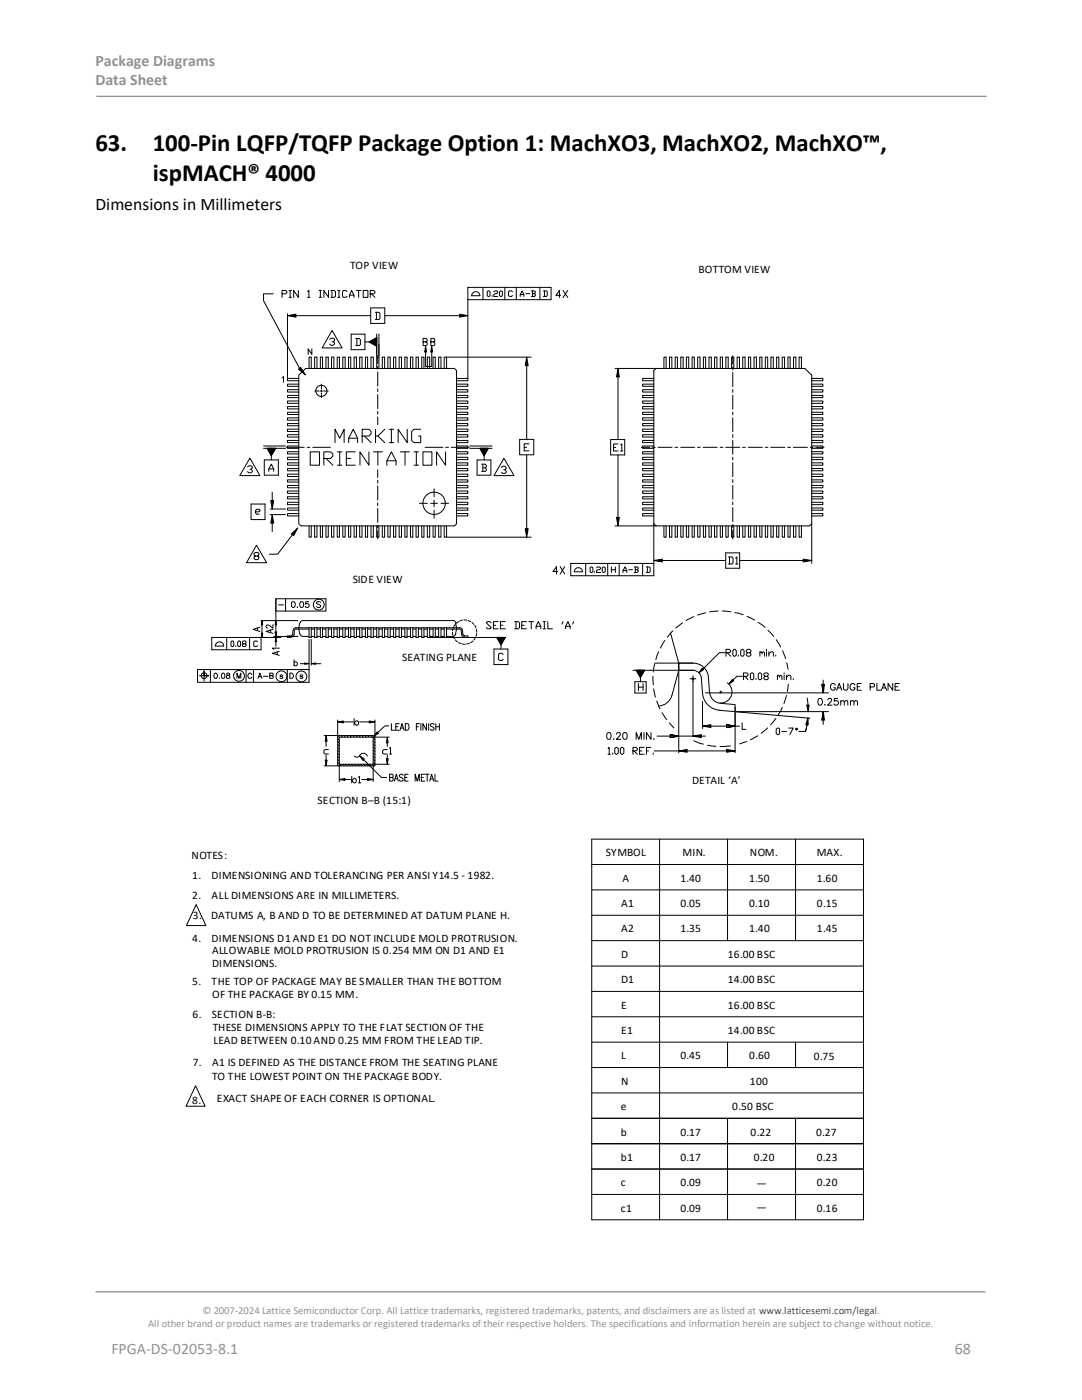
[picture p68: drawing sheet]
<svg xmlns="http://www.w3.org/2000/svg" width="216mm" height="279mm" viewBox="0 0 216 279" stroke-linecap="round" stroke-linejoin="round" font-family="sans-serif">
<defs><g id="words">
<g font-size="5">
<text x="19" y="30.1">63.</text>
<text x="30.5" y="30.1">100-Pin LQFP/TQFP Package Option 1: MachXO3, MachXO2, MachXO™,</text>
<text x="30.5" y="36.1">ispMACH® 4000</text>
</g>
<text font-size="3.5" x="19" y="41.9">Dimensions in Millimeters</text>
<g font-size="3.2" fill="#919195">
<text x="19" y="13.2">Package Diagrams</text>
<text x="19" y="17.1">Data Sheet</text>
<text x="22.2" y="270.2">FPGA-DS-02053-8.1</text>
<text x="190.5" y="270.2">68</text>
</g>
<g font-size="2.3">
<text x="69.9" y="53.8">TOP VIEW</text>
<text x="139.4" y="54.4">BOTTOM VIEW</text>
<text x="70.4" y="116.4">SIDE VIEW</text>
<text x="80.2" y="131.8">SEATING PLANE</text>
<text x="63.4" y="160.5">SECTION B–B (15:1)</text>
<text x="138.1" y="156.5">DETAIL A</text>
<text x="38.2" y="171.5">NOTES:</text>
<text x="120.9" y="170.9">SYMBOL</text>
<text x="136.2" y="170.9">MIN.</text>
<text x="149.6" y="170.9">NOM.</text>
<text x="163" y="170.9">MAX.</text>
<text x="38.4" y="179.4">2.</text>
<text x="38.4" y="175.5">1.</text>
<text x="42.2" y="179.4">ALL DIMENSIONS ARE IN MILLIMETERS.</text>
<text x="42.2" y="175.5">DIMENSIONING AND TOLERANCING PER ANSI Y14.5 - 1982.</text>
<text x="124.2" y="176.1">A</text>
<text x="135.8" y="176.1">1.40</text>
<text x="149.5" y="176.1">1.50</text>
<text x="163" y="176">1.60</text>
<text x="38.5" y="183.5">3.</text>
<text x="42.1" y="183.4">DATUMS A, B AND D TO BE DETERMINED AT DATUM PLANE H.</text>
<text x="123.9" y="181">A1</text>
<text x="135.8" y="181">0.05</text>
<text x="149.5" y="181">0.10</text>
<text x="163" y="181">0.15</text>
<text x="38.4" y="187.9">4.</text>
<text x="42.2" y="187.9">DIMENSIONS D1 AND E1 DO NOT INCLUDE MOLD PROTRUSION.</text>
<text x="42.3" y="190.3">ALLOWABLE MOLD PROTRUSION IS 0.254 MM ON D1 AND E1</text>
<text x="123.9" y="191.2">D</text>
<text x="123.9" y="186.1">A2</text>
<text x="135.8" y="186.1">1.35</text>
<text x="145.2" y="191.2">16.00 BSC</text>
<text x="149.5" y="186.1">1.40</text>
<text x="163" y="186.1">1.45</text>
<text x="38.4" y="196.6">5.</text>
<text x="42.2" y="196.6">THE TOP OF PACKAGE MAY BE SMALLER THAN THE BOTTOM</text>
<text x="42.3" y="192.9">DIMENSIONS.</text>
<text x="123.9" y="196.2">D1</text>
<text x="145.2" y="196.2">14.00 BSC</text>
<text x="38.4" y="203.1">6.</text>
<text x="42.3" y="203.1">SECTION B-B:</text>
<text x="42.3" y="199.2">OF THE PACKAGE BY 0.15 MM.</text>
<text x="123.9" y="201.3">E</text>
<text x="145.2" y="201.3">16.00 BSC</text>
<text x="42.5" y="205.8">THESE DIMENSIONS APPLY TO THE FLAT SECTION OF THE</text>
<text x="42.6" y="208.4">LEAD BETWEEN 0.10 AND 0.25 MM FROM THE LEAD TIP.</text>
<text x="123.9" y="206.4">E1</text>
<text x="145.2" y="206.4">14.00 BSC</text>
<text x="38.4" y="212.8">7.</text>
<text x="42.3" y="212.8">A1 IS DEFINED AS THE DISTANCE FROM THE SEATING PLANE</text>
<text x="42.3" y="215.6">TO THE LOWEST POINT ON THE PACKAGE BODY.</text>
<text x="123.9" y="211.4">L</text>
<text x="135.8" y="211.4">0.45</text>
<text x="149.5" y="211.4">0.60</text>
<text x="162.4" y="211.5">0.75</text>
<text x="38.4" y="220.2">8.</text>
<text x="43.3" y="219.9">EXACT SHAPE OF EACH CORNER IS OPTIONAL.</text>
<text x="123.9" y="221.6">e</text>
<text x="123.9" y="216.5">N</text>
<text x="146.1" y="221.6">0.50 BSC</text>
<text x="149.6" y="216.5">100</text>
<text x="123.9" y="226.6">b</text>
<text x="135.8" y="226.6">0.17</text>
<text x="149.8" y="226.6">0.22</text>
<text x="162.8" y="226.7">0.27</text>
<text x="123.9" y="231.7">b1</text>
<text x="135.8" y="231.7">0.17</text>
<text x="150.4" y="231.7">0.20</text>
<text x="163" y="231.7">0.23</text>
<text x="123.9" y="236.8">c</text>
<text x="135.8" y="236.8">0.09</text>
<text x="151" y="236.9">—</text>
<text x="163" y="236.8">0.20</text>
<text x="123.9" y="241.8">c1</text>
<text x="135.8" y="241.8">0.09</text>
<text x="151" y="241.7">—</text>
<text x="163" y="241.8">0.16</text>
</g>
<g font-size="2.1" fill="#919195">
<text x="40.4" y="262.3">© 2007-2024 Lattice Semiconductor Corp. All Lattice trademarks, registered trademarks, patents, and disclaimers are as listed at www.latticesemi.com/legal.</text>
<text x="29.6" y="264.9">All other brand or product names are trademarks or registered trademarks of their respective holders. The specifications and information herein are subject to change without notice.</text>
</g>
</g></defs>
<path d="M19.2 19.2h177.6M19 257.8h177.6" fill="none" stroke="#919195" stroke-width=".26"/>
<g fill="none" stroke="#000" stroke-width=".2">
<path d="M54.5 58.6h-1.9v1.4l7.2 13.5M56.3 58.6h.7l.2-.2v-.2l-.2-.2h-.7v1.3M57.7 58h.5M57.7 59.3h.5M57.9 58v1.3M59.5 58v1.3l-.9-1.3v1.3M61.4 58.2l.2-.2v1.3M61.4 59.3h.4M63.7 58h.5M63.7 59.3h.5M63.9 58v1.3M65.6 58v1.3l-1-1.3v1.3"/>
<path d="M66 58h.7l.2 .2v.9l-.2 .2h-.7M66.2 58v1.3M67.4 58h.4M67.4 59.3h.4M67.6 58v1.3M69.3 58.2l-.3-.2h-.5l-.2 .2v.9l.2 .2h.5l.3-.2M69.7 59.3v-.4l.5-.9 .4 .9v.4M69.7 58.9h.9M71.1 58h.9M71.6 58v1.3M72.5 58h.9v1.3h-.9zM73.9 58.6h.7l.2-.2v-.2l-.2-.2h-.7v1.3"/>
<path d="M74.1 58.6l.7 .7M93.4 59.8h16.6v-2.4h-16.6v18.1M94.1 59h1.6M94.1 59a.82 .82 0 0 1 .8-.8 .82 .82 0 0 1 .9 .8M96.4 57.4v2.4M97.2 58.2l.2-.1 .4 .1v.8l-.2 .2-.4-.2zM98.2 59v.2M98.5 58.2l.2-.1h.4l.2 .1-.2 .4h-.4l-.2 .2v.4h.8M99.7 58.2l.2-.1 .3 .1v.8l-.2 .2-.3-.2zM100.7 57.4v2.4M102.3 58.2l-.2-.1h-.4l-.2 .1v.8l.2 .2h.4l.2-.2M103 57.4v2.4"/>
<path d="M103.8 59.2v-.4l.4-.7 .3 .7v.4M103.8 58.8h.7M104.9 58.6h.8M106 58.1h.6l.2 .1-.2 .4M106.3 58.6h.3l.2 .4-.2 .2h-.6M106.3 58.1v1.1M107.7 57.4v2.4M108.4 58.1h.6l.2 .1v.8l-.2 .2h-.6M108.6 58.1v1.1M111.9 58.9h-1l.7-.9v1.4M112.4 58l.9 1.4M113.3 58l-.9 1.4"/>
<path d="M56.3 75.4l.3-.2v1.1M57.4 63l1.7-.3v.6zM57.4 62.6v12.9M59.1 63h14.9M59.6 73.7l.4-.4 .9 1.5zM59.6 74.9l1.4-1.4h29.7l.4 .4v30.6l-.4 .5h-30.6l-.5-.5zM59.6 75.5h-2.2v.5h2.2M59.6 76.7h-2.2v.4h2.2M59.6 77.8h-2.2v.4h2.2M59.6 78.9h-2.2v.5h2.2M61.7 73.5v-2.2h.4v2.2M62.2 69.6v1.1l-.7-1.1v1.1"/>
<path d="M62.8 73.5v-2.2h.4v2.2M62.8 78h.9M63.9 73.5v-2.2h.5v2.2M63.9 78h.5M64.1 76.7v.9M64.1 77.8v.4M64.1 78.4v1M64.6 78h.9M65 73.5v-2.2h.5v2.2M65.8 67.7l.3-.2h.4l.3 .2v.2l-.3 .3h-.2M66.1 73.5v-2.2h.5v2.2M66.3 66l2 3.4h-4z"/>
<path d="M66.5 68.2l.3 .2v.2l-.3 .3h-.4l-.3-.3M67.3 73.5v-2.2h.4v2.2M68.4 73.5v-2.2h.5v2.2M69.5 73.5v-2.2h.5v2.2M70.1 66.7h2.7v3.1h-2.7zM70.7 73.5v-2.2h.4v2.2M71 67.6h.7l.2 .2v1l-.2 .2h-.7M71.2 67.6v1.4M71.8 73.5v-2.2h.4v2.2M72.9 73.5v-2.2h.5v2.2M73.7 68.2h1.4v.9zM73.7 68.2l1.5-.8v.8z"/>
<path d="M74 61.4h2.8v3.1h-2.8zM74 73.5v-2.2h.5v2.2M74.9 62.3h.7l.2 .3v.9l-.2 .3h-.7M75.1 62.3v1.5M75.2 67.9v.3h-1.5l1.5-.8v1.7l-1.5-.9h-.9M75.2 66.7v4.4M75.2 73.5v-2.2h.4v2.2M75.4 71v1.5M75.4 73.1v.6M75.4 74.2v2.8M75.4 77.6v.6M75.4 78.7v2.8"/>
<path d="M75.6 66.7v4.4M76.3 73.5v-2.2h.4v2.2M76.8 63h14.9M77.4 73.5v-2.2h.5v2.2M78.5 73.5v-2.2h.5v2.2M79.6 73.5v-2.2h.5v2.2M80.8 73.5v-2.2h.4v2.2M81.9 73.5v-2.2h.5v2.2M83 73.5v-2.2h.5v2.2M84.2 73.5v-2.2h.4v2.2M84.4 68.2l.8-.1v-.4l-.8-.2v1.5l.8-.1v-.4l-.3-.3M84.9 69.1l.2 1.2h-.4z"/>
<path d="M84.9 70.3v2.8h1.2v-2.8M85.3 73.5v-2.2h.4v2.2M86 68.2l.6-.1 .2-.2-.2-.3-.6-.1v1.5l.7-.1 .1-.4-.3-.3M86.1 69.1l.2 1.2h-.4zM86.4 73.5v-2.2h.5v2.2M87.5 73.5v-2.2h.5v2.2M89.1 71.3v2.2M91.1 78.9h2.3v.5h-2.3M91.1 77.8h2.3v.4h-2.3M91.1 76.7h2.3v.4h-2.3M91.1 75.5h2.3v.5h-2.3M91.7 62.7l1.7 .3-1.7 .3z"/>
<path d="M105.1 71.3l.3 1.7h-.6zM105.1 73v14.7M106 71.3h-17.4v2.2M122.7 73.5h37.9l1.4 1.4v37.5M123.3 73.5l.3 1.7h-.6zM123.3 73.5v14.2M130.5 75.5h-2.3v.5h2.3M130.5 76.7h-2.3v.4h2.3M130.5 77.8h-2.3v.4h2.3M130.5 78.9h-2.3v.5h2.3M130.9 73.5l-.4 .4v41h-16.6v-2.5h16.6M132.5 73.5v-2.2h.4v2.2"/>
<path d="M133.6 73.5v-2.2h.5v2.2M134.7 73.5v-2.2h.5v2.2M135.8 73.5v-2.2h.5v2.2M137 73.5v-2.2h.4v2.2M138.1 73.5v-2.2h.4v2.2M139.2 73.5v-2.2h.5v2.2M140.4 73.5v-2.2h.4v2.2M141.5 73.5v-2.2h.4v2.2M142.6 73.5v-2.2h.4v2.2M143.7 73.5v-2.2h.5v2.2M144.8 73.5v-2.2h.5v2.2M146 73.5v-2.2h.4v2.2"/>
<path d="M146.2 71v1.7M146.2 73.2v.6M146.2 74.4v2.8M146.2 77.7v.6M146.2 78.9v2.8M147.1 73.5v-2.2h.5v2.2M148.2 73.5v-2.2h.5v2.2M149.3 73.5v-2.2h.5v2.2M150.5 73.5v-2.2h.4v2.2M151.6 73.5v-2.2h.4v2.2M152.7 73.5v-2.2h.5v2.2M153.8 73.5v-2.2h.5v2.2"/>
<path d="M155 73.5v-2.2h.4v2.2M156.1 73.5v-2.2h.5v2.2M157.2 73.5v-2.2h.5v2.2M158.3 73.5v-2.2h.5v2.2M159.4 73.5v-2.2h.5v2.2M162 78.9h2.2v.5h-2.2M162 77.8h2.2v.4h-2.2M162 76.7h2.2v.4h-2.2M162 75.5h2.2v.5h-2.2M49.4 93.2l.2-.2h.5l.2 .2v.2l-.2 .3M49.9 91.4l2 3.5h-4.1zM49.9 93.7l.4 .2v.2l-.2 .3h-.5l-.2-.3"/>
<path d="M52.6 89h4.4M52.6 89.5h4.4M52.7 91.8h2.8v3h-2.8zM53.3 89.5h1.7l-.9 1.4zM53.6 94.1v-.5l.5-1 .5 1v.5M53.6 93.6h1M53.8 89.5h.3v1.4l-.8-1.4h1.7l-.9 1.4v.9M54 99.9h.6l-.3 1.7zM54.3 98.3v1.6M57.2 89.3h3.5M59.6 80h-2.2v.5h2.2M59.6 81.1h-2.2v.5h2.2"/>
<path d="M59.6 82.3h-2.2v.4h2.2M59.6 83.4h-2.2v.5h2.2M59.6 84.5h-2.2v.5h2.2M59.6 85.6h-2.2v.5h2.2M59.6 86.8h-2.2v.4h2.2M59.6 87.9h-2.2v.4h2.2M59.6 89h-2.2v.5h2.2M59.6 90.1h-2.2v.5h2.2M59.6 91.3h-2.2v.4h2.2M59.6 92.4h-2.2v.4h2.2M59.6 93.5h-2.2v.5h2.2M59.6 94.6h-2.2v.5h2.2"/>
<path d="M59.6 95.8h-2.2v.4h2.2M59.6 96.9h-2.2v.4h2.2M59.6 98h-2.2v.5h2.2M59.6 99.1h-2.2v.5h2.2M61.3 89.3h.5M61.9 90.2h1.8v2.6h-1.8zM62.4 89.3h3.5M64.6 91.5h1.4l.4-.4v-.5l-.4-.4h-1.4v2.6M65.1 91.5l1.3 1.3M66.9 88.3v-2.6l.9 1.8 .9-1.8v2.6M67.3 90.2h.9M67.3 92.8h.9"/>
<path d="M67.8 90.2v2.6M69.1 91.5h.9M69.6 88.3v-.8l.9-1.8 .9 1.8v.8M69.6 87.5h1.8M70.9 90.2h-1.8v2.6h1.8M72.3 87h1.3l.5-.4v-.5l-.5-.4h-1.3v2.6M72.7 87l1.4 1.3M73.6 90.2v2.6l-1.8-2.6v2.6M74.5 90.2h1.8M74.9 85.7v2.6M75.4 82.1v.6M75.4 83.2v1.6"/>
<path d="M75.4 93.7v1.6M75.4 95.9v.5M75.4 97v2.8M75.4 87l1.4 1.3M75.4 90.2v2.6M76.8 85.7l-1.4 1.3h-.5M77.2 92.8v-.8l.9-1.8 .9 1.8v.8M77.2 92h1.8M77.7 85.7h.9M77.7 88.3h.9M78.1 85.7v2.6M79.9 90.2h1.8"/>
<path d="M80.8 90.2v2.6M81.3 85.7v2.6l-1.9-2.6v2.6M82.6 90.2h.9M82.6 92.8h.9M83.1 90.2v2.6M84 85.7h-1.4l-.5 .4v1.8l.5 .4h1.4v-1.3h-.5M84.4 90.2h1.8v2.6h-1.8zM84.8 89.3h3.6M86.6 97.6v1.5M86.6 99.8v1.3M88.9 90.2v2.6l-1.8-2.6v2.6M88.9 89.3h.6"/>
<path d="M90 89.3h3.6M91.1 85.6h2.3v.5h-2.3M91.1 84.5h2.3v.5h-2.3M91.1 83.4h2.3v.5h-2.3M91.1 82.3h2.3v.4h-2.3M91.1 81.1h2.3v.5h-2.3M91.1 80h2.3v.5h-2.3M91.1 87.9h2.3v.4h-2.3M91.1 86.8h2.3v.4h-2.3M91.1 99.1h2.3v.5h-2.3M91.1 98h2.3v.5h-2.3M91.1 96.9h2.3v.4h-2.3"/>
<path d="M91.1 95.8h2.3v.4h-2.3M91.1 94.6h2.3v.5h-2.3M91.1 93.5h2.3v.5h-2.3M91.1 92.4h2.3v.4h-2.3M91.1 91.3h2.3v.4h-2.3M91.1 90.1h2.3v.5h-2.3M91.1 89h2.3v.5h-2.3M93.7 89h4.5M93.7 89.5h4.5M95.2 91.8h2.8v3h-2.8zM95.8 89.5h1.6l-.8 1.4zM96.1 92.6h.7l.2 .3v.2l-.2 .3"/>
<path d="M96.3 93.4h.5l.2 .2v.2l-.2 .3h-.7M96.3 92.6v1.5M96.9 89.5h-.3v1.4l.8-1.4h-1.6l.8 1.4v.9M100.1 93.3l.2-.3h.5l.2 .5-.5 .2M100.6 91.5l2 3.4h-4zM100.8 93.7l.2 .3v.2l-.2 .3h-.5l-.2-.3M103.7 87.7h2.8v3.1h-2.8zM104.6 89.3h.5M105.1 90.8v14.7M105.6 88.6h-1v1.4h1M121.8 87.7h2.9v3.1h-2.9zM122.4 89.3h.5"/>
<path d="M123.3 90.8v12.5M123.3 88.6h-.9v1.4h.9M123.8 88.8l.3-.2v1.4M123.8 90h.5M128 89.3h1.6M130.2 89.3h.6M130.5 80h-2.3v.5h2.3M130.5 81.1h-2.3v.5h2.3M130.5 82.3h-2.3v.4h2.3M130.5 83.4h-2.3v.5h2.3M130.5 84.5h-2.3v.5h2.3M130.5 85.6h-2.3v.5h2.3"/>
<path d="M130.5 86.8h-2.3v.4h2.3M130.5 87.9h-2.3v.4h2.3M130.5 89h-2.3v.5h2.3M130.5 90.1h-2.3v.5h2.3M130.5 91.3h-2.3v.4h2.3M130.5 92.4h-2.3v.4h2.3M130.5 93.5h-2.3v.5h2.3M130.5 94.6h-2.3v.5h2.3M130.5 95.8h-2.3v.4h2.3M130.5 96.9h-2.3v.4h2.3M130.5 98h-2.3v.5h2.3M130.5 99.1h-2.3v.5h2.3"/>
<path d="M131.3 89.3h2.8M134.7 89.3h.6M135.8 89.3h2.8M139.2 89.3h.5M140.3 89.3h2.8M143.7 89.3h.6M144.8 89.3h2.8M146.2 82.2v.6M146.2 83.4v2.8M146.2 86.7v.6M146.2 87.9v2.8M146.2 91.2v.6"/>
<path d="M146.2 92.3v2.9M146.2 95.7v.6M146.2 96.8v2.8M148.2 89.3h.5M149.3 89.3h2.8M152.7 89.3h.5M153.8 89.3h2.8M157.2 89.3h.6M158.3 89.3h2.8M161.7 89.3h.5M162 85.6h2.2v.5h-2.2M162 84.5h2.2v.5h-2.2"/>
<path d="M162 83.4h2.2v.5h-2.2M162 82.3h2.2v.4h-2.2M162 81.1h2.2v.5h-2.2M162 80h2.2v.5h-2.2M162 87.9h2.2v.4h-2.2M162 86.8h2.2v.4h-2.2M162 99.1h2.2v.5h-2.2M162 98h2.2v.5h-2.2M162 96.9h2.2v.4h-2.2M162 95.8h2.2v.4h-2.2M162 94.6h2.2v.5h-2.2M162 93.5h2.2v.5h-2.2"/>
<path d="M162 92.4h2.2v.4h-2.2M162 91.3h2.2v.4h-2.2M162 90.1h2.2v.5h-2.2M162 89h2.2v.5h-2.2M162.8 89.3h1.6M50.1 100.6h2.8v3.1h-2.8zM50.9 111l-.2-.3v-.2l.2-.3h.5l.3 .5-.3 .3h-.5l-.2 .2v.2l.2 .3h.5l.3-.3-.3-.4M51 102.1h.7l.2-.2-.2-.3h-.5l-.2 .3v.4l.2 .3h.5M51.2 108.8l2 3.5h-4zM53.9 102.7h3.1M53.9 101.6h3.1M54.3 102.7l.3 1.7h-.6z"/>
<path d="M54.3 104.4v1.7M57 119.5v2.5M58.2 106.6l1.2-1.2-.8 1.5zM58.4 106.7l-3 3.9h-1.7M59.6 100.2h-2.2v.5h2.2M59.6 101.4h-2.2v.4h2.2M59.6 102.5h-2.2v.5h2.2M61.7 105v2.2h.4v-2.2M62.8 105v2.2h.4v-2.2M63.9 105v2.2h.5v-2.2M65 105v2.2h.5v-2.2M66.1 105v2.2h.5v-2.2"/>
<path d="M67.3 105v2.2h.4v-2.2M68.4 105v2.2h.5v-2.2M69.5 105v2.2h.5v-2.2M70.7 105v2.2h.4v-2.2M71.8 105v2.2h.4v-2.2M72.9 105v2.2h.5v-2.2M74 105v2.2h.5v-2.2M75.2 105v2.2h.4v-2.2M75.4 100.4v.5M75.4 101.5v2.8M75.4 104.8v.6M75.4 105.9v1.6"/>
<path d="M76.3 105v2.2h.4v-2.2M77.4 105v2.2h.5v-2.2M78.5 105v2.2h.5v-2.2M79.6 105v2.2h.5v-2.2M80.8 105v2.2h.4v-2.2M81.9 105v2.2h.5v-2.2M83 105v2.2h.5v-2.2M83.7 100.4h1.6M84.2 105v2.2h.4v-2.2M85.3 105v2.2h.4v-2.2M85.9 100.4h1.4M86.4 105v2.2h.5v-2.2"/>
<path d="M86.6 101.8v1.6M87.5 105v2.2h.5v-2.2M88 100.4h1.5M88.6 105v2.2h.5v-2.2M89.1 107.2h16.9M91.1 102.5h2.3v.5h-2.3M91.1 101.4h2.3v.4h-2.3M91.1 100.2h2.3v.5h-2.3M104.8 105.5h.6l-.3 1.7zM111.3 114.1h-1l.7-1v1.4M111.8 113.1l.9 1.4M112.7 113.1l-.9 1.4"/>
<path d="M114.8 113.5a.82 .82 0 0 1 .9-.1 .82 .82 0 0 1 .5 .7h-1.6zM116.9 112.4v2.5M117.7 113.3l.2-.2 .4 .2v.8l-.2 .2-.4-.2zM118.7 114.1v.2M119 113.3l.3-.2h.3l.2 .2-.2 .4h-.3l-.3 .2v.4h.8M120.2 113.3l.2-.2 .4 .2v.8l-.2 .2-.4-.2zM121.3 112.4v2.5M122 113.7h.8M122 113.1v1.2M122.8 113.1v1.2M123 103.3h.6l-.3 1.7zM123.5 112.4v2.5"/>
<path d="M124.3 114.3v-.4l.4-.8 .4 .8v.4M124.3 113.9h.8M125.4 113.7h.8M126.6 113.1h.5l.3 .2-.3 .4M126.8 113.7h.3l.3 .2v.2l-.3 .2h-.5M126.8 113.1v1.2M128.2 112.4v2.5M129 113.1h.5l.2 .2v.8l-.2 .2h-.5M129.2 113.1v1.2M130.5 111.9l1.7-.3v.6zM130.5 100.2h-2.3v.5h2.3M130.5 101.4h-2.3v.4h2.3"/>
<path d="M130.5 102.5h-2.3v.5h2.3M130.5 104.5l.4 .5M132.1 111.9h12.7M132.5 105v2.2h.4v-2.2M133.6 105v2.2h.5v-2.2M134.7 105v2.2h.5v-2.2M135.8 105v2.2h.5v-2.2M137 105v2.2h.4v-2.2M138.1 105v2.2h.4v-2.2M139.2 105v2.2h.5v-2.2M140.4 105v2.2h.4v-2.2M141.5 105v2.2h.4v-2.2"/>
<path d="M142.6 105v2.2h.4v-2.2M143.7 105v2.2h.5v-2.2M144.8 110.3h2.8v3.1h-2.8zM144.8 105v2.2h.5v-2.2M145.4 111.2h.7l.2 .2v.9l-.2 .3h-.7M145.6 111.2v1.4M146 105v2.2h.4v-2.2M146.2 100.2v.5M146.2 101.3v2.8M146.2 104.7v.5M146.2 105.8v1.7M146.8 111.4l.2-.2v1.4"/>
<path d="M146.8 112.6h.4M147.1 105v2.2h.5v-2.2M147.6 111.9h14.4M148.2 105v2.2h.5v-2.2M149.3 105v2.2h.5v-2.2M150.5 105v2.2h.4v-2.2M151.6 105v2.2h.4v-2.2M152.7 105v2.2h.5v-2.2M153.8 105v2.2h.5v-2.2M155 105v2.2h.4v-2.2M156.1 105v2.2h.5v-2.2M157.2 105v2.2h.5v-2.2"/>
<path d="M158.3 105v2.2h.5v-2.2M159.4 105v2.2h.5v-2.2M160.3 111.6l1.7 .3-1.7 .3zM162 102.5h2.2v.5h-2.2M162 101.4h2.2v.4h-2.2M162 100.2h2.2v.5h-2.2M162 104.5l-.5 .5h-38.8M39.8 134.9h1.9h-1v-1v2M42 133.6v2.6M42.8 134.4a.5 .5 0 0 1 .6 .4 .5 .5 0 0 1-.3 .6l-.4-.2zM43 128.9h1.6M43 128.9a.82 .82 0 0 1 .8-.8 .82 .82 0 0 1 .8 .8"/>
<path d="M43.8 135.3h.1M44.3 134.4l.2-.1a.55 .55 0 0 1 .4 .6 .55 .55 0 0 1-.4 .5h-.2l-.1-.4zM45.2 134.5l.7 .5-.1 .3-.4 .1-.2-.2 .1-.3 .5-.3v-.2l-.4-.1zM45.2 127.2v2.5M46.1 128.1l.2-.2 .3 .2v.8l-.1 .1-.4-.1zM47.1 128.9v.1M47.3 135.4v-1.1l.4 1.1 .3-1.1v1.1M47.4 128.1l.2-.2 .4 .2v.8l-.2 .1-.4-.1zM48.5 128.5l-.1-.2 .1-.4h.4l.2 .4-.2 .2h-.4l-.1 .4 .1 .1h.4l.2-.1-.2-.4M49.1 133.6v2.6M49.8 127.2v2.5M50.2 134.6a.49 .49 0 0 0-.8 0 .49 .49 0 0 0 .4 .8h.3l.1-.3"/>
<path d="M50.6 133.6v2.6M51.4 128.1l-.2-.2h-.4l-.2 .2v.8l.2 .1h.4l.2-.1M51.4 125.3v.5M51.5 135.4l.4-1.1 .4 1.1M51.6 135h.5M51.9 125.2l-1.4 .4 1.4 .4M52.1 127.2v2.5h-9.8v-2.5h13.7M52.1 123.9h7.3M52.1 126.3h.3l-.1 .9zM52.3 123.9l.1 .8h-.3zM52.3 124.2v2.8M52.5 135h.9"/>
<path d="M53.8 134.9l.6-.1 .1-.4-.7-.1v1.1l.7-.1v-.3l-.2-.1M54 125.7v.6M54.5 125.6l-1.4 .4 1.4 .4M54.5 124.7v.7l-.7-.6a.36 .36 0 0 0-.6 0 .36 .36 0 0 0 .2 .5M54.6 127h4.8M54.9 126.1h.3l-.2 .9zM55 123.9l.2 .8h-.3zM55 127.2l.2 .9h-.3zM55 122h10v-2.5h-10v4.4M55 124.6v2M55 128.1v.9M55.3 130.1v.5"/>
<path d="M55.6 120.7h1M55.7 130l-1.3 .4 1.3 .4M55.7 129.4h-1.3l.2 .2M56.4 134.9l-.2-.2-.3 .2 .5 .2v.3l-.5-.1M57.3 133.6v2.6M57.8 134.3a.58 .58 0 0 1 .7 .3 .58 .58 0 0 1-.2 .8h-.5zM58.1 126.9h-.7v.3h.7M58.3 120.1a.59 .59 0 0 1 .7 .4 .59 .59 0 0 1-.4 .7h-.1a.82 .82 0 0 1-.2-1.1zM58.4 126.5l-.3 .4M58.5 125.8l-.1 .8M58.7 132.2a.38 .38 0 0 1 .5 0 .38 .38 0 0 1 0 .5 .38 .38 0 0 1-.5 0M58.7 131.7v1.2"/>
<path d="M58.7 126.6l-.3 .4-.3 .1M58.7 125.9v.7M59.1 125.5h.5l.2 1M59.1 125.5l-.3 .3M59.1 125.3h-.3l-.3 .5M59.3 121.2h.1zM59.8 124.3l-.2 1.2h2.1M59.9 126.5l.3 .4 1.5 .1M59.9 132.5h.9M60 120.1a.59 .59 0 0 1 .7 .4 .59 .59 0 0 1-.4 .7h-.3l-.2-.5zM60.4 134.9l-.2-.2-.3 .1v.2h.4l.1 .3-.2 .1-.3-.1M60.8 132.3l.9 .2-.9 .1z"/>
<path d="M61.6 120.1h-.6v.5a.42 .42 0 0 1 .7 .1 .42 .42 0 0 1-.5 .5l-.3-.2M61.7 127.6v8.6h-22.3v-2.6h22.3M61.7 125.3v1.9h.4v-1.9M62.1 132.5l.9-.2v.3zM62.1 127.6v5.1M62.1 127h.7M62.1 125.5h.7M62.8 125.3v1.9h.4v-1.9M63 132.5h1M63.2 127h.7M63.2 125.5h.7M63.9 125.3v1.9h.5v-1.9"/>
<path d="M64 120.2l-.3-.1-.5 .1 .1 .3 .6 .3 .1 .3-.3 .1-.5-.1M64.4 127h.6M64.4 125.5h.6M65 125.3v1.9h.5v-1.9M65.5 127h.6M65.5 125.5h.6M66.1 125.3v1.9h.5v-1.9M66.6 127h.7M66.6 125.5h.7M67.3 125.3v1.9h.4v-1.9M67.7 127h.7M67.7 125.5h.7"/>
<path d="M68.4 125.3v1.9h.5v-1.9M68.9 127h.6M68.9 125.5h.6M69.5 125.3v1.9h.5v-1.9M70 127h.7M70 125.5h.7M70.7 125.3v1.9h.4v-1.9M71.1 127h.7M71.1 125.5h.7M71.8 125.3v1.9h.4v-1.9M72.2 127h.7M72.2 125.5h.7"/>
<path d="M72.9 125.3v1.9h.5v-1.9M73.4 127h.6M73.4 125.5h.6M74 125.3v1.9h.5v-1.9M74.5 127h.7M74.5 125.5h.7M75.2 125.3v1.9h.4v-1.9M75.6 127h.7M75.6 125.5h.7M76.3 125.3v1.9h.4v-1.9M76.7 127h.7M76.7 125.5h.7"/>
<path d="M77.4 125.3v1.9h.5v-1.9M77.9 127h.6M77.9 125.5h.6M78.5 125.3v1.9h.5v-1.9M79 127h.6M79 125.5h.6M79.6 125.3v1.9h.5v-1.9M80.1 127h.7M80.1 125.5h.7M80.8 125.3v1.9h.4v-1.9M81.2 127h.7M81.2 125.5h.7"/>
<path d="M81.9 125.3v1.9h.5v-1.9M82.4 127h.6M82.4 125.5h.6M83 125.3v1.9h.5v-1.9M83.5 127h.7M83.5 125.5h.7M84.2 125.3v1.9h.4v-1.9M84.6 127h.7M84.6 125.5h.7M85.3 125.3v1.9h15.6M85.7 125.3v1.9M85.7 127h.7"/>
<path d="M85.7 125.5h.7M86.4 125.3v1.9M86.9 125.3v1.9M86.9 127h.6M86.9 125.5h.6M87.5 125.3v1.9M88 125.3v1.9M88 127h.6M88 125.5h.6M88.6 125.3v1.9M89.1 125.5h2l-.2 1M89.1 125.3v1.9"/>
<path d="M89.1 127h1.3M90.3 126.2v.5M90.4 123.9h-30h-.2l-.3 .4M90.4 123.8l.2 .1 .3 .4M90.5 125.3l-.2 .6M90.5 127l.2 .5M90.9 124.6l-.4 .5M90.9 127.7l.3 .4M90.9 124.3l.2 1h-32M90.9 126.5l-.3 .4-.2 .1M91.5 124.1l-.5 .3M91.5 128.2l.5 .3"/>
<path d="M91.7 125.3l.5 .2 .1 .3M91.7 125.3h-.6v.2h.6M91.7 125.5l.3 .2a1.44 1.44 0 0 0 .4 1.4h.3M92.3 123.8l-.6 .1M92.3 128.5l.5 .1M92.3 125.8v.8M92.4 126.5l.3 .4M92.6 123.7l.5 .1M92.7 126.9h.7v.3h-.7M93.4 123.9l.5 .2M93.7 128.4l-.6 .1M94.2 124.2l.4 .4"/>
<path d="M94.4 127.9l-.5 .3M94.7 124.8l.3 .5M94.9 127.2l-.3 .5M95.1 125.6v.6M95.1 126.4l-.1 .6M98 124.3l-.3-.2h-.5l-.2 .2 1 1-.3 .2h-.5l-.2-.2M98.4 124.8h.5M98.6 129.5h2.7v3.1h-2.7zM99.1 127.2h1.7l-.8 1.5zM99.4 124.1h-1v1.4h1M99.9 124.8h.5M100.3 127.2h-.3v1.5l.8-1.5h-1.7l.9 1.5v.8"/>
<path d="M100.4 130.6l-.2-.2h-.5l-.2 .2v1l.2 .2h.5l.2-.2M100.8 124.1h-.9v1.4h.9M102.7 124.1h.7l.3 .2v1l-.3 .2h-.7M103 124.1v1.4M104.1 124.8h.5M105.1 124.1h-1v1.4h1M105.5 124.1h1M106 124.1v1.4M107 125.5v-.5l.4-.9 .5 .9v.5M107 125h.9M108.4 125.5h.4M108.4 124.1h.4"/>
<path d="M108.6 124.1v1.4M109.3 124.1v1.4h1M112.4 124.1l-.3 .5M112.9 125.5v-.5l.4-.9 .5 .9v.5M112.9 125h.9M114.5 124.1l-.2 .5M126.3 133.8h12a1.67 1.67 0 0 1 1.6 1.5l.3 3.1M126.7 136.1h2.2v2.2h-2.2zM126.9 133.8h1.7l-.8 1.4zM127.4 136.4v1.4M127.4 137.1h.9M127.8 133.8v1.4l.8-1.4h-1.7l.9 1.4v.9"/>
<path d="M128.3 136.4v1.4M130.3 135l.1 1.7M130.4 137.5l.4 1.6M130.6 132.5l-.2 1.6M130.6 132.3h7.7a3.1 3.1 0 0 1 3.1 2.9M131 139.9l.7 1.6M131.4 130.1l-.5 1.5M132.7 127.8l-.9 1.5M133.8 126.3l1.6 6v1.5v-1.5M134.1 138.8a2.81 2.81 0 0 1-2.7 2.1M134.3 125.9l-1.1 1.3M135.4 133.8l-1.3 5"/>
<path d="M135.4 133.9v16.3M136.2 124.3l-1.4 1M137.7 135.5h1.1M138.3 134.9v12.1M138.4 123.1l-1.5 .8M140.1 133.4l.3 .2-.9 .7zM140.2 138.3a3.6 3.6 0 0 0 3.3 3.4M140.8 138.3h24.5M140.8 122.3l-1.6 .4M141.4 135.2l.2 3.1M141.6 138.2a2.28 2.28 0 0 0 2 2.1M143.3 122l-1.7 .1"/>
<path d="M143.6 138.1h.4M143.8 137.9v.4M144.1 122l1.7 .1M144.7 130.3h-1.2l-3.2 3.2M144.9 130.3h.6l.3-.2v-.2l-.3-.3h-.6v1.4M145.1 136.3a2.23 2.23 0 0 1 .8 2.5 2.23 2.23 0 0 1-2.1 1.5M145.1 130.3l.7 .7M146.1 135.6l.3 .3-.9 .6zM146.4 129.6h.3l.2 .3v.8l-.2 .3h-.3l-.2-.3v-.8zM146.6 122.3l1.7 .4M147.3 130.7v.3M148 129.6h.3l.2 .3v.8l-.2 .3h-.3l-.2-.3v-.8z"/>
<path d="M148.2 135h-1.1l-.9 .7M148.4 135h.7l.2-.5-.2-.2h-.7v1.3M148.6 135l.7 .6M149.1 123l1.5 .7M149.2 130.3l-.3-.2v-.2l.3-.3h.4l.2 .3v.2l-.2 .2h-.4l-.3 .2v.2l.3 .3h.4l.2-.3v-.2l-.2-.2M149.7 134.5l.2-.2h.3l.2 .2v.9l-.2 .2h-.3l-.2-.2zM150.8 135.4v.2M151.3 124.2l1.4 1M151.3 134.5l.2-.2 .5 .2v.9l-.3 .2-.4-.2zM151.6 130.3l.2-.2 .3 .2v.2M151.6 130.1v.9M152.1 130.3l.2-.2 .2 .2v.7"/>
<path d="M152.7 135l-.3-.3v-.2l.3-.2h.4l.2 .4-.2 .3h-.4l-.3 .2v.2l.3 .2h.4l.2-.2v-.2l-.2-.2M152.9 129.6v.3M152.9 130.1v.9M153.2 125.8l1.2 1.2M153.4 130.5l.5-.4h.2l.2 .2v.7M153.4 130.1v.9M154.8 130.7v.3M154.9 127.7l.9 1.4M155.1 135l.2-.3 .3 .5M155.1 134.7v.9M155.6 135l.2-.3 .2 .3v.6M156.2 129.9l.6 1.6"/>
<path d="M156.5 134.3v.2M156.5 134.7v.9M156.9 138.8l-.5 1.6M156.9 135.2l.4-.5h.3l.2 .3v.6M156.9 134.7v.9M157 132.3l.3 1.3M157.3 136.6l-.2 1.4M158.3 135.4v.2M161.1 139.3l.1 1.3M163.4 139.4h.3a.72 .72 0 0 1 .4 .7 .72 .72 0 0 1-.5 .6 .87 .87 0 0 1-.2-1.3zM164 136.6h.5l-.2 1.7zM164.1 137.6h.3l-.1 .7z"/>
<path d="M164.3 135.7v1.9M165.2 139.7l.2-.3h.4l.2 .3-.3 .4-.6 .6h.9M166.7 136.7a.48 .48 0 0 0-.6-.3 .48 .48 0 0 0-.4 .5 .57 .57 0 0 0 .2 .7 .57 .57 0 0 0 .7 0l.1-.3h-.3M166.9 137.7l.5-1.3 .6 1.3M167.1 137.3h.7M167.2 139.4h-.7l-.1 .5a.48 .48 0 0 1 .8 0 .48 .48 0 0 1-.1 .7 .48 .48 0 0 1-.7-.1M167.8 139.8v.9M168.3 136.4v1l.1 .2 .3 .1h.3l.2-.3v-1M169.7 139.8v.9M170.6 136.7a.56 .56 0 0 0-.7-.2 .56 .56 0 0 0-.3 .8 .5 .5 0 0 0 .5 .5 .5 .5 0 0 0 .5-.5h-.3M171 137h.5M171.9 136.4h-.9v1.3h.9"/>
<path d="M173.6 137.1l.8-.1 .1-.4-.9-.2v1.3M175 136.4v1.3h.7M175.9 137.7l.5-1.3 .5 1.3M176.1 137.3h.6M178.1 136.4v1.3l-.9-1.3v1.3M178.6 137h.5M179.5 136.4h-.9v1.3h.9M64.7 152.8h2.6M64.7 146.8h2.6M64.9 151.7h.4l-.2 1.1zM65.1 146.8l.2 1.1h-.4zM65.1 147.9v1.1"/>
<path d="M65.1 150.7v1M65.5 149.6h-.6l-.3 .2v.5l.3 .2h.6M67.4 146.8h7.4v6h-7.4zM67.4 144.1l1.1-.2v.4zM67.4 152.7l.1 .1M67.4 152.1l.3 .4M67.4 151.5l.3 .4M67.4 150.9l.3 .4M67.4 150.4l.3 .3M67.4 149.7l.3 .4M67.4 149.2l.3 .3M67.4 148.5l.3 .4"/>
<path d="M67.4 148l.3 .3M67.4 147.4l.3 .3M67.4 146.8l.3 .3M67.4 143.7v3M67.7 147.1h6.8v5.4h-6.8zM67.7 155.6l1.1-.2v.3zM67.7 152.7v3.3M67.7 152.5l.4 .3M68 146.8l.3 .3M68.3 152.5l.4 .3M68.5 144.1h2M68.6 146.8l.3 .3"/>
<path d="M68.8 155.6h1.2M68.9 152.5l.4 .3M69.2 146.8l.3 .3M69.5 152.5l.4 .3M69.8 146.8l.3 .3M70.1 152.5l.4 .3M70.2 155.8l.5-.5h.2l.2 .3v.4l-.2 .2h-.2zM70.2 154.9v1.3M70.4 146.8l.3 .3M70.7 143.4v1.3M70.7 152.5l.4 .3M71 146.8l.3 .3"/>
<path d="M71.1 143.9h.2l.2 .2v.4l-.2 .2h-.2l-.4-.4zM71.3 152.5l.4 .3M71.5 155.1l.2-.2v1.3M71.5 156.2h.5M71.6 146.8l.3 .3M71.7 144.1h2M71.8 150.8l.9 .7-.3 .3zM71.8 150.8a.83 .83 0 0 1 .8-.5 .83 .83 0 0 1 .7 .6M71.8 150.8l-.5 .3-.6-.2M71.9 152.5l.4 .3M72.2 146.8l.3 .3M72.2 155.6h1.1"/>
<path d="M72.5 152.5l.4 .3M72.6 151.6l3.5 3.6h1.1M72.7 146.8l.4 .3M73.1 152.5l.4 .3M73.3 155.4l1.2 .2-1.2 .1zM73.3 146.8l.4 .3M73.7 143.9l1.1 .2-1.1 .2zM73.7 152.5l.4 .3M73.9 146.8l.4 .3M74.3 152.5l.3 .3M74.5 152.7v3.3M74.5 152.1l.3 .3"/>
<path d="M74.5 151.5l.3 .3M74.5 150.9l.3 .3M74.5 150.3l.3 .3M74.5 149.7l.3 .3M74.5 149.1l.3 .3M74.5 148.5l.3 .3M74.5 147.9l.3 .4M74.5 147.3l.3 .3M74.5 146.8l.3 .3M74.6 152.5h3.1M74.6 147.1h3.1M74.8 143.7v3"/>
<path d="M75.3 146.1l.2 .3-.9 .6zM77.1 151.4h.4l-.2 1.1zM77.3 147.1l.2 1.2h-.4zM77.3 149.6h-.7l-.3 .2v.5l.3 .2h.7M77.3 148.3v.7M77.3 150.7v.7M77.6 144.9h-.8l-1.4 1.3M77.7 149.4l.2-.2v1.3M77.7 150.5h.5M77.7 155.2l.7-.1v-.4l-.7-.2v1.4l.7-.2v-.4l-.2-.1M78.1 144.4v1.3h.6M78.7 155.9l.4-1.4 .4 1.4"/>
<path d="M78.9 155.5h.4M79 145h.4M79.6 144.4h-.6v1.3h.6M79.8 145.7l.4-1.3 .4 1.3M80 145.3h.5M80.4 154.7a.36 .36 0 0 0-.4-.2 .36 .36 0 0 0-.2 .5l.5 .3 .1 .4-.2 .2-.5-.2M80.8 155.2h.4M80.9 144.4h.4a.7 .7 0 0 1 .3 .8 .7 .7 0 0 1-.7 .5zM81.4 154.5h-.6v1.4h.6M82.8 155.9v-1.4l.4 1.4 .5-1.4v1.4M83.1 145h.4M83.7 144.4h-.6v1.3"/>
<path d="M84 144.4v1.3M84.1 155.2h.4M84.7 154.5h-.6v1.4h.6M84.9 154.5h.7M85.1 144.4v1.3l-.7-1.3v1.3M85.2 154.5v1.4M85.5 144.4v1.3M85.7 155.9l.4-1.4 .4 1.4M85.9 155.5h.5M86.6 144.6l-.3-.2h-.3l-.1 .2 .1 .3 .4 .2a.36 .36 0 0 1 .1 .6 .36 .36 0 0 1-.5 0l-.1-.2M86.8 154.5v1.4h.6M87 145h.7"/>
<path d="M87 144.4v1.3M87.7 144.4v1.3M121.2 146.3l.4-.1a.78 .78 0 0 1 0 1.4h-.2a.89 .89 0 0 1-.2-1.3zM121.3 149.4l.3-.2v1.3M121.3 150.5h.5M122.3 150.3v.2M122.4 147.5h.1zM122.7 149.4l.2-.2h.2l.3 .2v.9l-.3 .2h-.2l-.2-.2zM123 146.5a.4 .4 0 0 1 .4-.3 .4 .4 0 0 1 .4 .2v.3l-.8 .9h.9M123.8 149.4l.2-.2 .5 .2v.9l-.3 .2h-.2l-.2-.2zM124.5 146.3l.1-.1a.69 .69 0 0 1 .6 .7 .69 .69 0 0 1-.6 .7 .86 .86 0 0 1-.1-1.3zM126.3 149.9h.6l.3-.5-.3-.2h-.6v1.3"/>
<path d="M126.5 149.9l.7 .6M126.9 147.6v-1.4l.6 1.4 .5-1.4v1.4M127.6 149.9h.5M128.5 146.2v1.4M128.5 149.2h-.9v1.3h.9M129 149.9h.4M129.9 149.2h-.9v1.3M129.9 146.2v1.4l-.9-1.4v1.4M130.3 150.3v.2M130.5 147.4v.2zM130.5 149.9h4.9M131.1 146.9h9.6"/>
<path d="M132.1 142.2l.9 1.4M133.6 144.3l.9 1M133.7 146.6l1.7 .3-1.7 .3zM134.7 146.8l.7 .1-.7 .1zM135.4 149.9l.4-.1v.1zM135.4 149.9l1.7-.3v.5zM135.8 149.9h10.5M138.3 146.9l.7-.1v.2zM138.3 146.9l1.6-.3v.6zM138.4 147.8l2 .7M140.2 144.9l.7-.1v.2zM140.2 144.9l1.6-.3v.6z"/>
<path d="M140.2 140v5.4M140.9 144.9h6.7M141.2 148.7l1.6 .3M143.6 140.4l3.1 .2v1.4l-3.2-.2M145 149.6l1.7 .3-1.7 .2zM145 144.6l1.7 .3-1.7 .3zM145.7 148.9l-2 .1M146 144.8l.7 .1-.7 .1zM146.3 149.8l.4 .1h-.4zM146.7 141.1v9.1M146.8 142.1l14.8 1.2M146.9 142h18.4"/>
<path d="M148.1 144.2v1.4h.7M149 148l-1.4 .5M151.2 146.8l-1.5 .8M153.2 145.3l-1.3 1.1M154.8 143.4l-1 1.3M154.9 145.5l.2-.2 .5 .2v.9l-.3 .2-.4-.2zM156 146h.9M156.1 141.2l-.8 1.5M157.4 145.3h.9l-.7 1.3M158.7 145.5l.2-.2 .3 .2-.3 .2zM159.4 146h1.3M161 140.7h.4l-.1 1.3z"/>
<path d="M161 144.6l-.3 1.3M161.2 143.3l.1 1.4-.5-.1zM161.2 143.3l-.5 2.6M164.3 142l.1 .7h-.3zM164.3 142l.2 1.7h-.5zM164.3 142.7v1.9M164.5 140.6h.2zM167.8 140.1l.3-.3 .3 .1 .1 .8M168.5 140.1l.3-.3 .3 .1 .1 .8M169.7 140.1l.3-.3 .3 .1 .1 .8M170.4 140.1l.3-.3 .3 .1 .1 .8M118.1 167.5h54.2v75.9h-54.2z"/>
<path d="M118.1 177.6h54.2M118.1 172.5h54.2M131.6 167.5v75.9M145.2 167.5v20.2M158.7 167.5v20.2M39.1 180.5l2 4.2h-3.9zM118.1 197.9h54.2M118.1 182.7h54.2M118.1 187.7h54.2M118.1 192.8h54.2M39 216.7l1.9 4.1h-3.8zM118.1 202.9h54.2"/>
<path d="M118.1 208h54.2M118.1 213.1h54.2M118.1 218.1h54.2M145.2 208v5.1M158.7 208v5.1M118.1 223.2h54.2M118.1 228.2h54.2M118.1 233.3h54.2M118.1 238.4h54.2M145.2 223.2v20.2M158.7 223.2v20.2"/>
<circle cx="64.1" cy="78" r="1.11"/>
<circle cx="86.6" cy="100.4" r="2.23"/>
<circle cx="40.7" cy="134.9" r=".59"/>
<circle cx="47.7" cy="134.9" r="1.09"/>
<circle cx="56.2" cy="135" r="1.09"/>
<circle cx="60.1" cy="135" r="1.09"/>
<circle cx="63.6" cy="120.7" r="1.08"/>
</g>
<g fill="#000">
<path d="M57.4 63l1.7-.3v.6zM59.6 73.7l.4-.4 .9 1.5zM84.9 69.1l.2 1.2h-.4zM86.1 69.1l.2 1.2h-.4zM91.7 62.7l1.7 .3-1.7 .3zM105.1 71.3l.3 1.7h-.6zM123.3 73.5l.3 1.7h-.6zM53.3 89.5h1.7l-.9 1.4zM54 99.9h.6l-.3 1.7zM95.8 89.5h1.6l-.8 1.4zM54.3 102.7l.3 1.7h-.6zM58.2 106.6l1.2-1.2-.8 1.5z"/>
<path d="M104.8 105.5h.6l-.3 1.7zM123 103.3h.6l-.3 1.7zM130.5 111.9l1.7-.3v.6zM160.3 111.6l1.7 .3-1.7 .3zM52.3 123.9l.1 .8h-.3zM52.1 126.3h.3l-.1 .9zM55 123.9l.2 .8h-.3zM54.9 126.1h.3l-.2 .9zM55 127.2l.2 .9h-.3zM60.8 132.3l.9 .2-.9 .1zM62.1 132.5l.9-.2v.3zM99.1 127.2h1.7l-.8 1.5z"/>
<path d="M126.9 133.8h1.7l-.8 1.4zM140.1 133.4l.3 .2-.9 .7zM146.1 135.6l.3 .3-.9 .6zM164.1 137.6h.3l-.1 .7zM164 136.6h.5l-.2 1.7zM64.9 151.7h.4l-.2 1.1zM65.1 146.8l.2 1.1h-.4zM67.4 144.1l1.1-.2v.4zM67.7 155.6l1.1-.2v.3zM71.8 150.8l.9 .7-.3 .3zM73.3 155.4l1.2 .2-1.2 .1zM73.7 143.9l1.1 .2-1.1 .2z"/>
<path d="M75.3 146.1l.2 .3-.9 .6zM77.1 151.4h.4l-.2 1.1zM77.3 147.1l.2 1.2h-.4zM134.7 146.8l.7 .1-.7 .1zM135.4 149.9l.4-.1v.1zM135.4 149.9l1.7-.3v.5zM138.3 146.9l.7-.1v.2zM138.3 146.9l1.6-.3v.6zM140.2 144.9l.7-.1v.2zM140.2 144.9l1.6-.3v.6zM145 149.6l1.7 .3-1.7 .2zM146 144.8l.7 .1-.7 .1z"/>
<path d="M146.3 149.8l.4 .1h-.4zM161.2 143.3l.1 1.4-.5-.1zM161 140.7h.4l-.1 1.3zM164.3 142l.1 .7h-.3zM164.3 142l.2 1.7h-.5z"/>
<path d="M73.7 68.2h1.4v.9zM73.7 68.2h1.5v-.8z" fill-rule="evenodd"/>
<path d="M133.7 146.6l1.7 .3-1.7 .3zM133.7 146.6l1.7 .3-1.7 .3z" fill-rule="evenodd"/>
<path d="M145 144.6l1.7 .3-1.7 .3zM145 144.6l1.7 .3-1.7 .3z" fill-rule="evenodd"/>
</g>
<use href="#words"/>
</svg>
